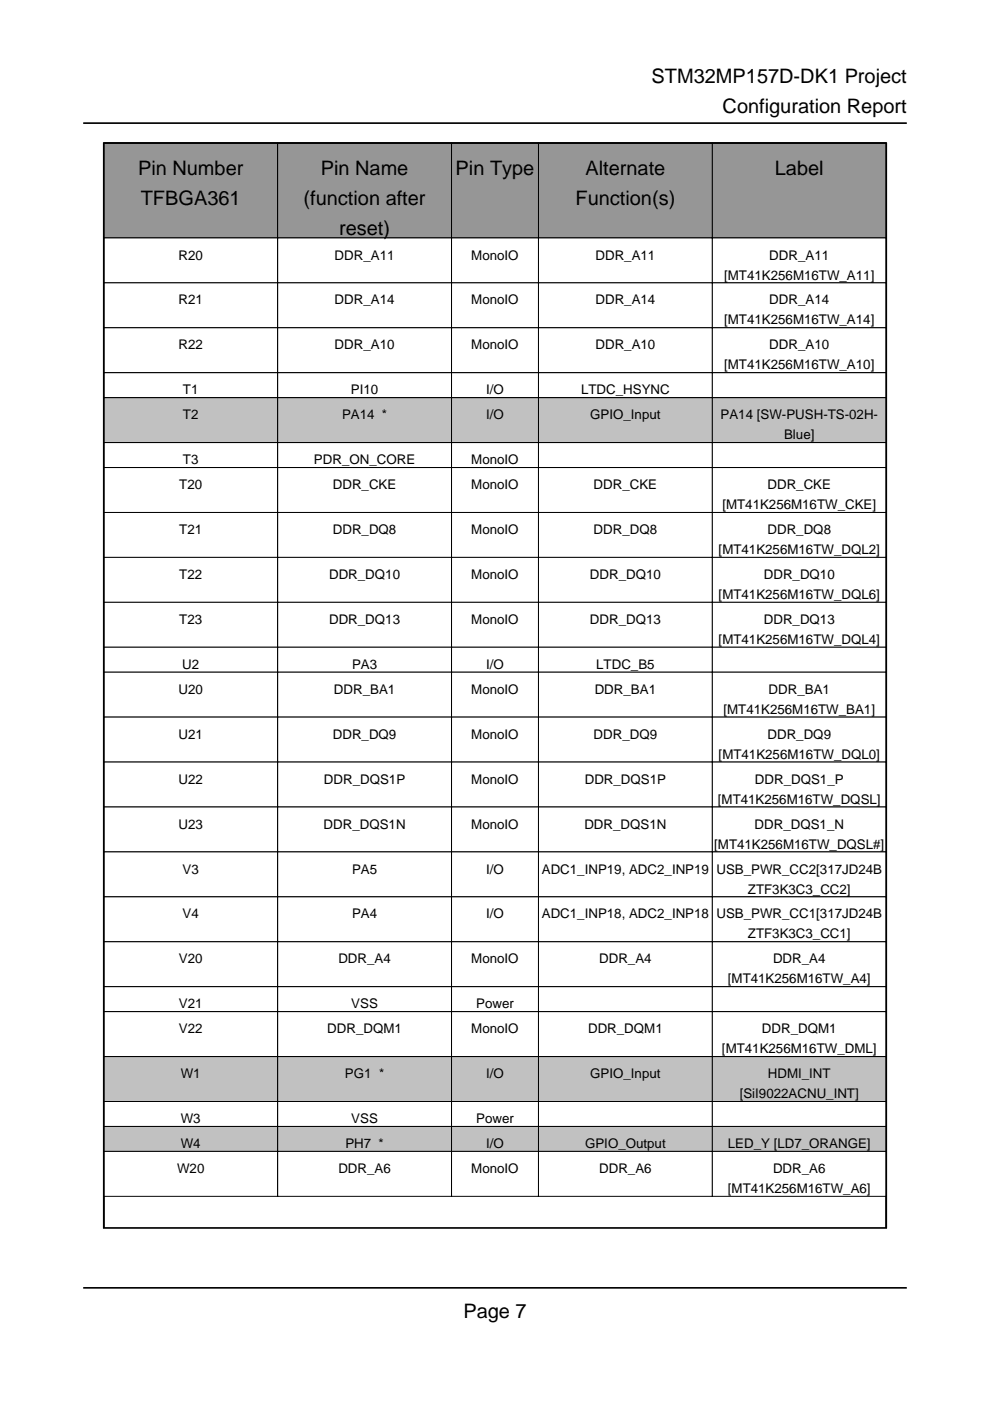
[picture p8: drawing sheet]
<svg xmlns="http://www.w3.org/2000/svg" width="210mm" height="297mm" viewBox="0 0 210 297" stroke-linecap="round" stroke-linejoin="round" font-family="sans-serif">
<defs><g id="words">
<g font-size="4.2">
<text x="138.2" y="17.6">STM32MP157D-DK1 Project</text>
<text x="153.2" y="24">Configuration Report</text>
<text x="29.3" y="37">Pin Number</text>
<text x="68" y="37">Pin Name</text>
<text x="96.6" y="37">Pin Type</text>
<text x="124.1" y="37">Alternate</text>
<text x="164.3" y="37">Label</text>
<text x="29.8" y="43.4">TFBGA361</text>
<text x="64.4" y="43.4">(function after</text>
<text x="122" y="43.4">Function(s)</text>
<text x="71.9" y="49.7">reset)</text>
<text x="98.2" y="279.4">Page 7</text>
</g>
<g font-size="2.8">
<text x="37.8" y="55">R20</text>
<text x="71" y="55">DDR_A11</text>
<text x="99.9" y="55">MonoIO</text>
<text x="126.2" y="55">DDR_A11</text>
<text x="153.5" y="59.3">[MT41K256M16TW_A11]</text>
<text x="163.1" y="55">DDR_A11</text>
<text x="37.8" y="64.6">R21</text>
<text x="71" y="64.6">DDR_A14</text>
<text x="99.9" y="64.6">MonoIO</text>
<text x="126.2" y="64.6">DDR_A14</text>
<text x="163.1" y="64.6">DDR_A14</text>
<text x="153.5" y="68.8">[MT41K256M16TW_A14]</text>
<text x="37.8" y="74.1">R22</text>
<text x="71" y="74.1">DDR_A10</text>
<text x="99.9" y="74.1">MonoIO</text>
<text x="126.2" y="74.1">DDR_A10</text>
<text x="163.1" y="74.1">DDR_A10</text>
<text x="38.8" y="83.6">T1</text>
<text x="74.4" y="83.6">PI10</text>
<text x="103.1" y="83.6">I/O</text>
<text x="123.2" y="83.6">LTDC_HSYNC</text>
<text x="153.5" y="78.3">[MT41K256M16TW_A10]</text>
<text x="38.8" y="88.9">T2</text>
<text x="72.5" y="88.9">PA14 *</text>
<text x="103.1" y="88.9">I/O</text>
<text x="125.1" y="88.9">GPIO_Input</text>
<text x="152.8" y="88.9">PA14 [SW-PUSH-TS-02H-</text>
<text x="166.3" y="93.1">Blue]</text>
<text x="38.8" y="98.4">T3</text>
<text x="66.6" y="98.4">PDR_ON_CORE</text>
<text x="99.9" y="98.4">MonoIO</text>
<text x="38" y="103.7">T20</text>
<text x="70.6" y="103.7">DDR_CKE</text>
<text x="99.9" y="103.7">MonoIO</text>
<text x="125.9" y="103.7">DDR_CKE</text>
<text x="153.2" y="107.9">[MT41K256M16TW_CKE]</text>
<text x="162.7" y="103.7">DDR_CKE</text>
<text x="38" y="113.2">T21</text>
<text x="70.6" y="113.2">DDR_DQ8</text>
<text x="99.9" y="113.2">MonoIO</text>
<text x="125.9" y="113.2">DDR_DQ8</text>
<text x="162.7" y="113.2">DDR_DQ8</text>
<text x="152.4" y="117.5">[MT41K256M16TW_DQL2]</text>
<text x="38" y="122.8">T22</text>
<text x="69.8" y="122.8">DDR_DQ10</text>
<text x="99.9" y="122.8">MonoIO</text>
<text x="125.1" y="122.8">DDR_DQ10</text>
<text x="161.9" y="122.8">DDR_DQ10</text>
<text x="152.4" y="127">[MT41K256M16TW_DQL6]</text>
<text x="38" y="132.3">T23</text>
<text x="69.8" y="132.3">DDR_DQ13</text>
<text x="99.9" y="132.3">MonoIO</text>
<text x="125.1" y="132.3">DDR_DQ13</text>
<text x="152.4" y="136.5">[MT41K256M16TW_DQL4]</text>
<text x="161.9" y="132.3">DDR_DQ13</text>
<text x="38.6" y="141.8">U2</text>
<text x="74.6" y="141.8">PA3</text>
<text x="103.1" y="141.8">I/O</text>
<text x="126.4" y="141.8">LTDC_B5</text>
<text x="37.8" y="147.1">U20</text>
<text x="70.8" y="147.1">DDR_BA1</text>
<text x="99.9" y="147.1">MonoIO</text>
<text x="126.1" y="147.1">DDR_BA1</text>
<text x="163" y="147.1">DDR_BA1</text>
<text x="153.4" y="151.3">[MT41K256M16TW_BA1]</text>
<text x="37.8" y="156.6">U21</text>
<text x="70.6" y="156.6">DDR_DQ9</text>
<text x="99.9" y="156.6">MonoIO</text>
<text x="125.9" y="156.6">DDR_DQ9</text>
<text x="152.4" y="160.9">[MT41K256M16TW_DQL0]</text>
<text x="162.7" y="156.6">DDR_DQ9</text>
<text x="37.8" y="166.2">U22</text>
<text x="68.7" y="166.2">DDR_DQS1P</text>
<text x="99.9" y="166.2">MonoIO</text>
<text x="124" y="166.2">DDR_DQS1P</text>
<text x="160.1" y="166.2">DDR_DQS1_P</text>
<text x="152.2" y="170.4">[MT41K256M16TW_DQSL]</text>
<text x="37.8" y="175.7">U23</text>
<text x="68.6" y="175.7">DDR_DQS1N</text>
<text x="99.9" y="175.7">MonoIO</text>
<text x="123.9" y="175.7">DDR_DQS1N</text>
<text x="151.4" y="179.9">[MT41K256M16TW_DQSL#]</text>
<text x="160" y="175.7">DDR_DQS1_N</text>
<text x="38.7" y="185.2">V3</text>
<text x="74.6" y="185.2">PA5</text>
<text x="103.1" y="185.2">I/O</text>
<text x="114.9" y="185.2">ADC1_INP19, ADC2_INP19</text>
<text x="151.9" y="185.2">USB_PWR_CC2[317JD24B</text>
<text x="158.6" y="189.4">ZTF3K3C3_CC2]</text>
<text x="38.7" y="194.7">V4</text>
<text x="74.6" y="194.7">PA4</text>
<text x="103.1" y="194.7">I/O</text>
<text x="114.9" y="194.7">ADC1_INP18, ADC2_INP18</text>
<text x="151.9" y="194.7">USB_PWR_CC1[317JD24B</text>
<text x="158.6" y="199">ZTF3K3C3_CC1]</text>
<text x="37.9" y="204.3">V20</text>
<text x="71.7" y="204.3">DDR_A4</text>
<text x="99.9" y="204.3">MonoIO</text>
<text x="127" y="204.3">DDR_A4</text>
<text x="154.3" y="208.5">[MT41K256M16TW_A4]</text>
<text x="163.9" y="204.3">DDR_A4</text>
<text x="37.9" y="213.8">V21</text>
<text x="74.5" y="213.8">VSS</text>
<text x="101" y="213.8">Power</text>
<text x="37.9" y="219.1">V22</text>
<text x="69.4" y="219.1">DDR_DQM1</text>
<text x="99.9" y="219.1">MonoIO</text>
<text x="124.7" y="219.1">DDR_DQM1</text>
<text x="161.5" y="219.1">DDR_DQM1</text>
<text x="153.1" y="223.3">[MT41K256M16TW_DML]</text>
<text x="38.3" y="228.6">W1</text>
<text x="73.1" y="228.6">PG1 *</text>
<text x="103.1" y="228.6">I/O</text>
<text x="125.1" y="228.6">GPIO_Input</text>
<text x="156.8" y="232.8">[SiI9022ACNU_INT]</text>
<text x="162.8" y="228.6">HDMI_INT</text>
<text x="38.3" y="238.1">W3</text>
<text x="74.5" y="238.1">VSS</text>
<text x="101" y="238.1">Power</text>
<text x="38.3" y="243.4">W4</text>
<text x="73.2" y="243.4">PH7 *</text>
<text x="103.1" y="243.4">I/O</text>
<text x="124.1" y="243.4">GPIO_Output</text>
<text x="154.3" y="243.4">LED_Y [LD7_ORANGE]</text>
<text x="37.5" y="248.7">W20</text>
<text x="71.7" y="248.7">DDR_A6</text>
<text x="99.9" y="248.7">MonoIO</text>
<text x="127" y="248.7">DDR_A6</text>
<text x="163.9" y="248.7">DDR_A6</text>
<text x="154.3" y="252.9">[MT41K256M16TW_A6]</text>
</g>
</g></defs>
<path d="M22 260.3v-230h165.9v230" fill="none" stroke="#000" stroke-width=".35"/>
<path d="M22 30.3h36.9v20.1h-36.9z" fill="#90989e"/>
<path d="M22 30.3h36.9v20.1h-36.9z" fill="none" stroke="#000" stroke-width=".21"/>
<path d="M58.9 30.3h36.8v20.1h-36.8z" fill="#90989e"/>
<path d="M58.9 30.3h36.8v20.1h-36.8z" fill="none" stroke="#000" stroke-width=".21"/>
<path d="M95.7 30.3h18.5v20.1h-18.5z" fill="#90989e"/>
<path d="M95.7 30.3h18.5v20.1h-18.5z" fill="none" stroke="#000" stroke-width=".21"/>
<path d="M114.2 30.3h36.8v20.1h-36.8z" fill="#90989e"/>
<path d="M114.2 30.3h36.8v20.1h-36.8z" fill="none" stroke="#000" stroke-width=".21"/>
<path d="M151 30.3h36.9v20.1h-36.9z" fill="#90989e"/>
<path d="M151 30.3h36.9v20.1h-36.9z" fill="none" stroke="#000" stroke-width=".21"/>
<path d="M22 50.4h36.9v9.6h-36.9z" fill="#fff"/>
<path d="M22 50.4h36.9v9.6h-36.9z" fill="none" stroke="#000" stroke-width=".21"/>
<path d="M58.9 50.4h36.8v9.6h-36.8z" fill="#fff"/>
<path d="M58.9 50.4h36.8v9.6h-36.8z" fill="none" stroke="#000" stroke-width=".21"/>
<path d="M95.7 50.4h18.5v9.6h-18.5z" fill="#fff"/>
<path d="M95.7 50.4h18.5v9.6h-18.5z" fill="none" stroke="#000" stroke-width=".21"/>
<path d="M114.2 50.4h36.8v9.6h-36.8z" fill="#fff"/>
<path d="M114.2 50.4h36.8v9.6h-36.8z" fill="none" stroke="#000" stroke-width=".21"/>
<path d="M151 50.4h36.9v9.6h-36.9z" fill="#fff"/>
<path d="M151 50.4h36.9v9.6h-36.9z" fill="none" stroke="#000" stroke-width=".21"/>
<path d="M22 60h36.9v9.5h-36.9z" fill="#fff"/>
<path d="M22 60h36.9v9.5h-36.9z" fill="none" stroke="#000" stroke-width=".21"/>
<path d="M58.9 60h36.8v9.5h-36.8z" fill="#fff"/>
<path d="M58.9 60h36.8v9.5h-36.8z" fill="none" stroke="#000" stroke-width=".21"/>
<path d="M95.7 60h18.5v9.5h-18.5z" fill="#fff"/>
<path d="M95.7 60h18.5v9.5h-18.5z" fill="none" stroke="#000" stroke-width=".21"/>
<path d="M114.2 60h36.8v9.5h-36.8z" fill="#fff"/>
<path d="M114.2 60h36.8v9.5h-36.8z" fill="none" stroke="#000" stroke-width=".21"/>
<path d="M151 60h36.9v9.5h-36.9z" fill="#fff"/>
<path d="M151 60h36.9v9.5h-36.9z" fill="none" stroke="#000" stroke-width=".21"/>
<path d="M22 69.5h36.9v9.5h-36.9z" fill="#fff"/>
<path d="M22 69.5h36.9v9.5h-36.9z" fill="none" stroke="#000" stroke-width=".21"/>
<path d="M58.9 69.5h36.8v9.5h-36.8z" fill="#fff"/>
<path d="M58.9 69.5h36.8v9.5h-36.8z" fill="none" stroke="#000" stroke-width=".21"/>
<path d="M95.7 69.5h18.5v9.5h-18.5z" fill="#fff"/>
<path d="M95.7 69.5h18.5v9.5h-18.5z" fill="none" stroke="#000" stroke-width=".21"/>
<path d="M114.2 69.5h36.8v9.5h-36.8z" fill="#fff"/>
<path d="M114.2 69.5h36.8v9.5h-36.8z" fill="none" stroke="#000" stroke-width=".21"/>
<path d="M151 69.5h36.9v9.5h-36.9z" fill="#fff"/>
<path d="M151 69.5h36.9v9.5h-36.9z" fill="none" stroke="#000" stroke-width=".21"/>
<path d="M22 79h36.9v5.3h-36.9z" fill="#fff"/>
<path d="M22 79h36.9v5.3h-36.9z" fill="none" stroke="#000" stroke-width=".21"/>
<path d="M58.9 79h36.8v5.3h-36.8z" fill="#fff"/>
<path d="M58.9 79h36.8v5.3h-36.8z" fill="none" stroke="#000" stroke-width=".21"/>
<path d="M95.7 79h18.5v5.3h-18.5z" fill="#fff"/>
<path d="M95.7 79h18.5v5.3h-18.5z" fill="none" stroke="#000" stroke-width=".21"/>
<path d="M114.2 79h36.8v5.3h-36.8z" fill="#fff"/>
<path d="M114.2 79h36.8v5.3h-36.8z" fill="none" stroke="#000" stroke-width=".21"/>
<path d="M151 79h36.9v5.3h-36.9z" fill="#fff"/>
<path d="M151 79h36.9v5.3h-36.9z" fill="none" stroke="#000" stroke-width=".21"/>
<path d="M22 84.3h36.9v9.5h-36.9z" fill="#b9c4ca"/>
<path d="M22 84.3h36.9v9.5h-36.9z" fill="none" stroke="#000" stroke-width=".21"/>
<path d="M58.9 84.3h36.8v9.5h-36.8z" fill="#b9c4ca"/>
<path d="M58.9 84.3h36.8v9.5h-36.8z" fill="none" stroke="#000" stroke-width=".21"/>
<path d="M95.7 84.3h18.5v9.5h-18.5z" fill="#b9c4ca"/>
<path d="M95.7 84.3h18.5v9.5h-18.5z" fill="none" stroke="#000" stroke-width=".21"/>
<path d="M114.2 84.3h36.8v9.5h-36.8z" fill="#b9c4ca"/>
<path d="M114.2 84.3h36.8v9.5h-36.8z" fill="none" stroke="#000" stroke-width=".21"/>
<path d="M151 84.3h36.9v9.5h-36.9z" fill="#b9c4ca"/>
<path d="M151 84.3h36.9v9.5h-36.9z" fill="none" stroke="#000" stroke-width=".21"/>
<path d="M22 93.8h36.9v5.3h-36.9z" fill="#fff"/>
<path d="M22 93.8h36.9v5.3h-36.9z" fill="none" stroke="#000" stroke-width=".21"/>
<path d="M58.9 93.8h36.8v5.3h-36.8z" fill="#fff"/>
<path d="M58.9 93.8h36.8v5.3h-36.8z" fill="none" stroke="#000" stroke-width=".21"/>
<path d="M95.7 93.8h18.5v5.3h-18.5z" fill="#fff"/>
<path d="M95.7 93.8h18.5v5.3h-18.5z" fill="none" stroke="#000" stroke-width=".21"/>
<path d="M114.2 93.8h36.8v5.3h-36.8z" fill="#fff"/>
<path d="M114.2 93.8h36.8v5.3h-36.8z" fill="none" stroke="#000" stroke-width=".21"/>
<path d="M151 93.8h36.9v5.3h-36.9z" fill="#fff"/>
<path d="M151 93.8h36.9v5.3h-36.9z" fill="none" stroke="#000" stroke-width=".21"/>
<path d="M22 99.1h36.9v9.6h-36.9z" fill="#fff"/>
<path d="M22 99.1h36.9v9.6h-36.9z" fill="none" stroke="#000" stroke-width=".21"/>
<path d="M58.9 99.1h36.8v9.6h-36.8z" fill="#fff"/>
<path d="M58.9 99.1h36.8v9.6h-36.8z" fill="none" stroke="#000" stroke-width=".21"/>
<path d="M95.7 99.1h18.5v9.6h-18.5z" fill="#fff"/>
<path d="M95.7 99.1h18.5v9.6h-18.5z" fill="none" stroke="#000" stroke-width=".21"/>
<path d="M114.2 99.1h36.8v9.6h-36.8z" fill="#fff"/>
<path d="M114.2 99.1h36.8v9.6h-36.8z" fill="none" stroke="#000" stroke-width=".21"/>
<path d="M151 99.1h36.9v9.6h-36.9z" fill="#fff"/>
<path d="M151 99.1h36.9v9.6h-36.9z" fill="none" stroke="#000" stroke-width=".21"/>
<path d="M22 108.7h36.9v9.5h-36.9z" fill="#fff"/>
<path d="M22 108.7h36.9v9.5h-36.9z" fill="none" stroke="#000" stroke-width=".21"/>
<path d="M58.9 108.7h36.8v9.5h-36.8z" fill="#fff"/>
<path d="M58.9 108.7h36.8v9.5h-36.8z" fill="none" stroke="#000" stroke-width=".21"/>
<path d="M95.7 108.7h18.5v9.5h-18.5z" fill="#fff"/>
<path d="M95.7 108.7h18.5v9.5h-18.5z" fill="none" stroke="#000" stroke-width=".21"/>
<path d="M114.2 108.7h36.8v9.5h-36.8z" fill="#fff"/>
<path d="M114.2 108.7h36.8v9.5h-36.8z" fill="none" stroke="#000" stroke-width=".21"/>
<path d="M151 108.7h36.9v9.5h-36.9z" fill="#fff"/>
<path d="M151 108.7h36.9v9.5h-36.9z" fill="none" stroke="#000" stroke-width=".21"/>
<path d="M22 118.2h36.9v9.5h-36.9z" fill="#fff"/>
<path d="M22 118.2h36.9v9.5h-36.9z" fill="none" stroke="#000" stroke-width=".21"/>
<path d="M58.9 118.2h36.8v9.5h-36.8z" fill="#fff"/>
<path d="M58.9 118.2h36.8v9.5h-36.8z" fill="none" stroke="#000" stroke-width=".21"/>
<path d="M95.7 118.2h18.5v9.5h-18.5z" fill="#fff"/>
<path d="M95.7 118.2h18.5v9.5h-18.5z" fill="none" stroke="#000" stroke-width=".21"/>
<path d="M114.2 118.2h36.8v9.5h-36.8z" fill="#fff"/>
<path d="M114.2 118.2h36.8v9.5h-36.8z" fill="none" stroke="#000" stroke-width=".21"/>
<path d="M151 118.2h36.9v9.5h-36.9z" fill="#fff"/>
<path d="M151 118.2h36.9v9.5h-36.9z" fill="none" stroke="#000" stroke-width=".21"/>
<path d="M22 127.7h36.9v9.5h-36.9z" fill="#fff"/>
<path d="M22 127.7h36.9v9.5h-36.9z" fill="none" stroke="#000" stroke-width=".21"/>
<path d="M58.9 127.7h36.8v9.5h-36.8z" fill="#fff"/>
<path d="M58.9 127.7h36.8v9.5h-36.8z" fill="none" stroke="#000" stroke-width=".21"/>
<path d="M95.7 127.7h18.5v9.5h-18.5z" fill="#fff"/>
<path d="M95.7 127.7h18.5v9.5h-18.5z" fill="none" stroke="#000" stroke-width=".21"/>
<path d="M114.2 127.7h36.8v9.5h-36.8z" fill="#fff"/>
<path d="M114.2 127.7h36.8v9.5h-36.8z" fill="none" stroke="#000" stroke-width=".21"/>
<path d="M151 127.7h36.9v9.5h-36.9z" fill="#fff"/>
<path d="M151 127.7h36.9v9.5h-36.9z" fill="none" stroke="#000" stroke-width=".21"/>
<path d="M22 137.2h36.9v5.3h-36.9z" fill="#fff"/>
<path d="M22 137.2h36.9v5.3h-36.9z" fill="none" stroke="#000" stroke-width=".21"/>
<path d="M58.9 137.2h36.8v5.3h-36.8z" fill="#fff"/>
<path d="M58.9 137.2h36.8v5.3h-36.8z" fill="none" stroke="#000" stroke-width=".21"/>
<path d="M95.7 137.2h18.5v5.3h-18.5z" fill="#fff"/>
<path d="M95.7 137.2h18.5v5.3h-18.5z" fill="none" stroke="#000" stroke-width=".21"/>
<path d="M114.2 137.2h36.8v5.3h-36.8z" fill="#fff"/>
<path d="M114.2 137.2h36.8v5.3h-36.8z" fill="none" stroke="#000" stroke-width=".21"/>
<path d="M151 137.2h36.9v5.3h-36.9z" fill="#fff"/>
<path d="M151 137.2h36.9v5.3h-36.9z" fill="none" stroke="#000" stroke-width=".21"/>
<path d="M22 142.5h36.9v9.5h-36.9z" fill="#fff"/>
<path d="M22 142.5h36.9v9.5h-36.9z" fill="none" stroke="#000" stroke-width=".21"/>
<path d="M58.9 142.5h36.8v9.5h-36.8z" fill="#fff"/>
<path d="M58.9 142.5h36.8v9.5h-36.8z" fill="none" stroke="#000" stroke-width=".21"/>
<path d="M95.7 142.5h18.5v9.5h-18.5z" fill="#fff"/>
<path d="M95.7 142.5h18.5v9.5h-18.5z" fill="none" stroke="#000" stroke-width=".21"/>
<path d="M114.2 142.5h36.8v9.5h-36.8z" fill="#fff"/>
<path d="M114.2 142.5h36.8v9.5h-36.8z" fill="none" stroke="#000" stroke-width=".21"/>
<path d="M151 142.5h36.9v9.5h-36.9z" fill="#fff"/>
<path d="M151 142.5h36.9v9.5h-36.9z" fill="none" stroke="#000" stroke-width=".21"/>
<path d="M22 152h36.9v9.6h-36.9z" fill="#fff"/>
<path d="M22 152h36.9v9.6h-36.9z" fill="none" stroke="#000" stroke-width=".21"/>
<path d="M58.9 152h36.8v9.6h-36.8z" fill="#fff"/>
<path d="M58.9 152h36.8v9.6h-36.8z" fill="none" stroke="#000" stroke-width=".21"/>
<path d="M95.7 152h18.5v9.6h-18.5z" fill="#fff"/>
<path d="M95.7 152h18.5v9.6h-18.5z" fill="none" stroke="#000" stroke-width=".21"/>
<path d="M114.2 152h36.8v9.6h-36.8z" fill="#fff"/>
<path d="M114.2 152h36.8v9.6h-36.8z" fill="none" stroke="#000" stroke-width=".21"/>
<path d="M151 152h36.9v9.6h-36.9z" fill="#fff"/>
<path d="M151 152h36.9v9.6h-36.9z" fill="none" stroke="#000" stroke-width=".21"/>
<path d="M22 161.6h36.9v9.5h-36.9z" fill="#fff"/>
<path d="M22 161.6h36.9v9.5h-36.9z" fill="none" stroke="#000" stroke-width=".21"/>
<path d="M58.9 161.6h36.8v9.5h-36.8z" fill="#fff"/>
<path d="M58.9 161.6h36.8v9.5h-36.8z" fill="none" stroke="#000" stroke-width=".21"/>
<path d="M95.7 161.6h18.5v9.5h-18.5z" fill="#fff"/>
<path d="M95.7 161.6h18.5v9.5h-18.5z" fill="none" stroke="#000" stroke-width=".21"/>
<path d="M114.2 161.6h36.8v9.5h-36.8z" fill="#fff"/>
<path d="M114.2 161.6h36.8v9.5h-36.8z" fill="none" stroke="#000" stroke-width=".21"/>
<path d="M151 161.6h36.9v9.5h-36.9z" fill="#fff"/>
<path d="M151 161.6h36.9v9.5h-36.9z" fill="none" stroke="#000" stroke-width=".21"/>
<path d="M22 171.1h36.9v9.5h-36.9z" fill="#fff"/>
<path d="M22 171.1h36.9v9.5h-36.9z" fill="none" stroke="#000" stroke-width=".21"/>
<path d="M58.9 171.1h36.8v9.5h-36.8z" fill="#fff"/>
<path d="M58.9 171.1h36.8v9.5h-36.8z" fill="none" stroke="#000" stroke-width=".21"/>
<path d="M95.7 171.1h18.5v9.5h-18.5z" fill="#fff"/>
<path d="M95.7 171.1h18.5v9.5h-18.5z" fill="none" stroke="#000" stroke-width=".21"/>
<path d="M114.2 171.1h36.8v9.5h-36.8z" fill="#fff"/>
<path d="M114.2 171.1h36.8v9.5h-36.8z" fill="none" stroke="#000" stroke-width=".21"/>
<path d="M151 171.1h36.9v9.5h-36.9z" fill="#fff"/>
<path d="M151 171.1h36.9v9.5h-36.9z" fill="none" stroke="#000" stroke-width=".21"/>
<path d="M22 180.6h36.9v9.5h-36.9z" fill="#fff"/>
<path d="M22 180.6h36.9v9.5h-36.9z" fill="none" stroke="#000" stroke-width=".21"/>
<path d="M58.9 180.6h36.8v9.5h-36.8z" fill="#fff"/>
<path d="M58.9 180.6h36.8v9.5h-36.8z" fill="none" stroke="#000" stroke-width=".21"/>
<path d="M95.7 180.6h18.5v9.5h-18.5z" fill="#fff"/>
<path d="M95.7 180.6h18.5v9.5h-18.5z" fill="none" stroke="#000" stroke-width=".21"/>
<path d="M114.2 180.6h36.8v9.5h-36.8z" fill="#fff"/>
<path d="M114.2 180.6h36.8v9.5h-36.8z" fill="none" stroke="#000" stroke-width=".21"/>
<path d="M151 180.6h36.9v9.5h-36.9z" fill="#fff"/>
<path d="M151 180.6h36.9v9.5h-36.9z" fill="none" stroke="#000" stroke-width=".21"/>
<path d="M22 190.1h36.9v9.6h-36.9z" fill="#fff"/>
<path d="M22 190.1h36.9v9.6h-36.9z" fill="none" stroke="#000" stroke-width=".21"/>
<path d="M58.9 190.1h36.8v9.6h-36.8z" fill="#fff"/>
<path d="M58.9 190.1h36.8v9.6h-36.8z" fill="none" stroke="#000" stroke-width=".21"/>
<path d="M95.7 190.1h18.5v9.6h-18.5z" fill="#fff"/>
<path d="M95.7 190.1h18.5v9.6h-18.5z" fill="none" stroke="#000" stroke-width=".21"/>
<path d="M114.2 190.1h36.8v9.6h-36.8z" fill="#fff"/>
<path d="M114.2 190.1h36.8v9.6h-36.8z" fill="none" stroke="#000" stroke-width=".21"/>
<path d="M151 190.1h36.9v9.6h-36.9z" fill="#fff"/>
<path d="M151 190.1h36.9v9.6h-36.9z" fill="none" stroke="#000" stroke-width=".21"/>
<path d="M22 199.7h36.9v9.5h-36.9z" fill="#fff"/>
<path d="M22 199.7h36.9v9.5h-36.9z" fill="none" stroke="#000" stroke-width=".21"/>
<path d="M58.9 199.7h36.8v9.5h-36.8z" fill="#fff"/>
<path d="M58.9 199.7h36.8v9.5h-36.8z" fill="none" stroke="#000" stroke-width=".21"/>
<path d="M95.7 199.7h18.5v9.5h-18.5z" fill="#fff"/>
<path d="M95.7 199.7h18.5v9.5h-18.5z" fill="none" stroke="#000" stroke-width=".21"/>
<path d="M114.2 199.7h36.8v9.5h-36.8z" fill="#fff"/>
<path d="M114.2 199.7h36.8v9.5h-36.8z" fill="none" stroke="#000" stroke-width=".21"/>
<path d="M151 199.7h36.9v9.5h-36.9z" fill="#fff"/>
<path d="M151 199.7h36.9v9.5h-36.9z" fill="none" stroke="#000" stroke-width=".21"/>
<path d="M22 209.2h36.9v5.3h-36.9z" fill="#fff"/>
<path d="M22 209.2h36.9v5.3h-36.9z" fill="none" stroke="#000" stroke-width=".21"/>
<path d="M58.9 209.2h36.8v5.3h-36.8z" fill="#fff"/>
<path d="M58.9 209.2h36.8v5.3h-36.8z" fill="none" stroke="#000" stroke-width=".21"/>
<path d="M95.7 209.2h18.5v5.3h-18.5z" fill="#fff"/>
<path d="M95.7 209.2h18.5v5.3h-18.5z" fill="none" stroke="#000" stroke-width=".21"/>
<path d="M114.2 209.2h36.8v5.3h-36.8z" fill="#fff"/>
<path d="M114.2 209.2h36.8v5.3h-36.8z" fill="none" stroke="#000" stroke-width=".21"/>
<path d="M151 209.2h36.9v5.3h-36.9z" fill="#fff"/>
<path d="M151 209.2h36.9v5.3h-36.9z" fill="none" stroke="#000" stroke-width=".21"/>
<path d="M22 214.5h36.9v9.5h-36.9z" fill="#fff"/>
<path d="M22 214.5h36.9v9.5h-36.9z" fill="none" stroke="#000" stroke-width=".21"/>
<path d="M58.9 214.5h36.8v9.5h-36.8z" fill="#fff"/>
<path d="M58.9 214.5h36.8v9.5h-36.8z" fill="none" stroke="#000" stroke-width=".21"/>
<path d="M95.7 214.5h18.5v9.5h-18.5z" fill="#fff"/>
<path d="M95.7 214.5h18.5v9.5h-18.5z" fill="none" stroke="#000" stroke-width=".21"/>
<path d="M114.2 214.5h36.8v9.5h-36.8z" fill="#fff"/>
<path d="M114.2 214.5h36.8v9.5h-36.8z" fill="none" stroke="#000" stroke-width=".21"/>
<path d="M151 214.5h36.9v9.5h-36.9z" fill="#fff"/>
<path d="M151 214.5h36.9v9.5h-36.9z" fill="none" stroke="#000" stroke-width=".21"/>
<path d="M22 224h36.9v9.5h-36.9z" fill="#b9c4ca"/>
<path d="M22 224h36.9v9.5h-36.9z" fill="none" stroke="#000" stroke-width=".21"/>
<path d="M58.9 224h36.8v9.5h-36.8z" fill="#b9c4ca"/>
<path d="M58.9 224h36.8v9.5h-36.8z" fill="none" stroke="#000" stroke-width=".21"/>
<path d="M95.7 224h18.5v9.5h-18.5z" fill="#b9c4ca"/>
<path d="M95.7 224h18.5v9.5h-18.5z" fill="none" stroke="#000" stroke-width=".21"/>
<path d="M114.2 224h36.8v9.5h-36.8z" fill="#b9c4ca"/>
<path d="M114.2 224h36.8v9.5h-36.8z" fill="none" stroke="#000" stroke-width=".21"/>
<path d="M151 224h36.9v9.5h-36.9z" fill="#b9c4ca"/>
<path d="M151 224h36.9v9.5h-36.9z" fill="none" stroke="#000" stroke-width=".21"/>
<path d="M22 233.5h36.9v5.3h-36.9z" fill="#fff"/>
<path d="M22 233.5h36.9v5.3h-36.9z" fill="none" stroke="#000" stroke-width=".21"/>
<path d="M58.9 233.5h36.8v5.3h-36.8z" fill="#fff"/>
<path d="M58.9 233.5h36.8v5.3h-36.8z" fill="none" stroke="#000" stroke-width=".21"/>
<path d="M95.7 233.5h18.5v5.3h-18.5z" fill="#fff"/>
<path d="M95.7 233.5h18.5v5.3h-18.5z" fill="none" stroke="#000" stroke-width=".21"/>
<path d="M114.2 233.5h36.8v5.3h-36.8z" fill="#fff"/>
<path d="M114.2 233.5h36.8v5.3h-36.8z" fill="none" stroke="#000" stroke-width=".21"/>
<path d="M151 233.5h36.9v5.3h-36.9z" fill="#fff"/>
<path d="M151 233.5h36.9v5.3h-36.9z" fill="none" stroke="#000" stroke-width=".21"/>
<path d="M22 238.8h36.9v5.3h-36.9z" fill="#b9c4ca"/>
<path d="M22 238.8h36.9v5.3h-36.9z" fill="none" stroke="#000" stroke-width=".21"/>
<path d="M58.9 238.8h36.8v5.3h-36.8z" fill="#b9c4ca"/>
<path d="M58.9 238.8h36.8v5.3h-36.8z" fill="none" stroke="#000" stroke-width=".21"/>
<path d="M95.7 238.8h18.5v5.3h-18.5z" fill="#b9c4ca"/>
<path d="M95.7 238.8h18.5v5.3h-18.5z" fill="none" stroke="#000" stroke-width=".21"/>
<path d="M114.2 238.8h36.8v5.3h-36.8z" fill="#b9c4ca"/>
<path d="M114.2 238.8h36.8v5.3h-36.8z" fill="none" stroke="#000" stroke-width=".21"/>
<path d="M151 238.8h36.9v5.3h-36.9z" fill="#b9c4ca"/>
<path d="M151 238.8h36.9v5.3h-36.9z" fill="none" stroke="#000" stroke-width=".21"/>
<path d="M22 244.1h36.9v9.5h-36.9z" fill="#fff"/>
<path d="M22 244.1h36.9v9.5h-36.9z" fill="none" stroke="#000" stroke-width=".21"/>
<path d="M58.9 244.1h36.8v9.5h-36.8z" fill="#fff"/>
<path d="M58.9 244.1h36.8v9.5h-36.8z" fill="none" stroke="#000" stroke-width=".21"/>
<path d="M95.7 244.1h18.5v9.5h-18.5z" fill="#fff"/>
<path d="M95.7 244.1h18.5v9.5h-18.5z" fill="none" stroke="#000" stroke-width=".21"/>
<path d="M114.2 244.1h36.8v9.5h-36.8z" fill="#fff"/>
<path d="M114.2 244.1h36.8v9.5h-36.8z" fill="none" stroke="#000" stroke-width=".21"/>
<path d="M151 244.1h36.9v9.5h-36.9z" fill="#fff"/>
<path d="M151 244.1h36.9v9.5h-36.9z" fill="none" stroke="#000" stroke-width=".21"/>
<path d="M17.6 26.1h174.7M22 30.3h165.9v230h-165.9zM17.6 273h174.7" fill="none" stroke="#000" stroke-width=".35"/>
<use href="#words"/>
</svg>
